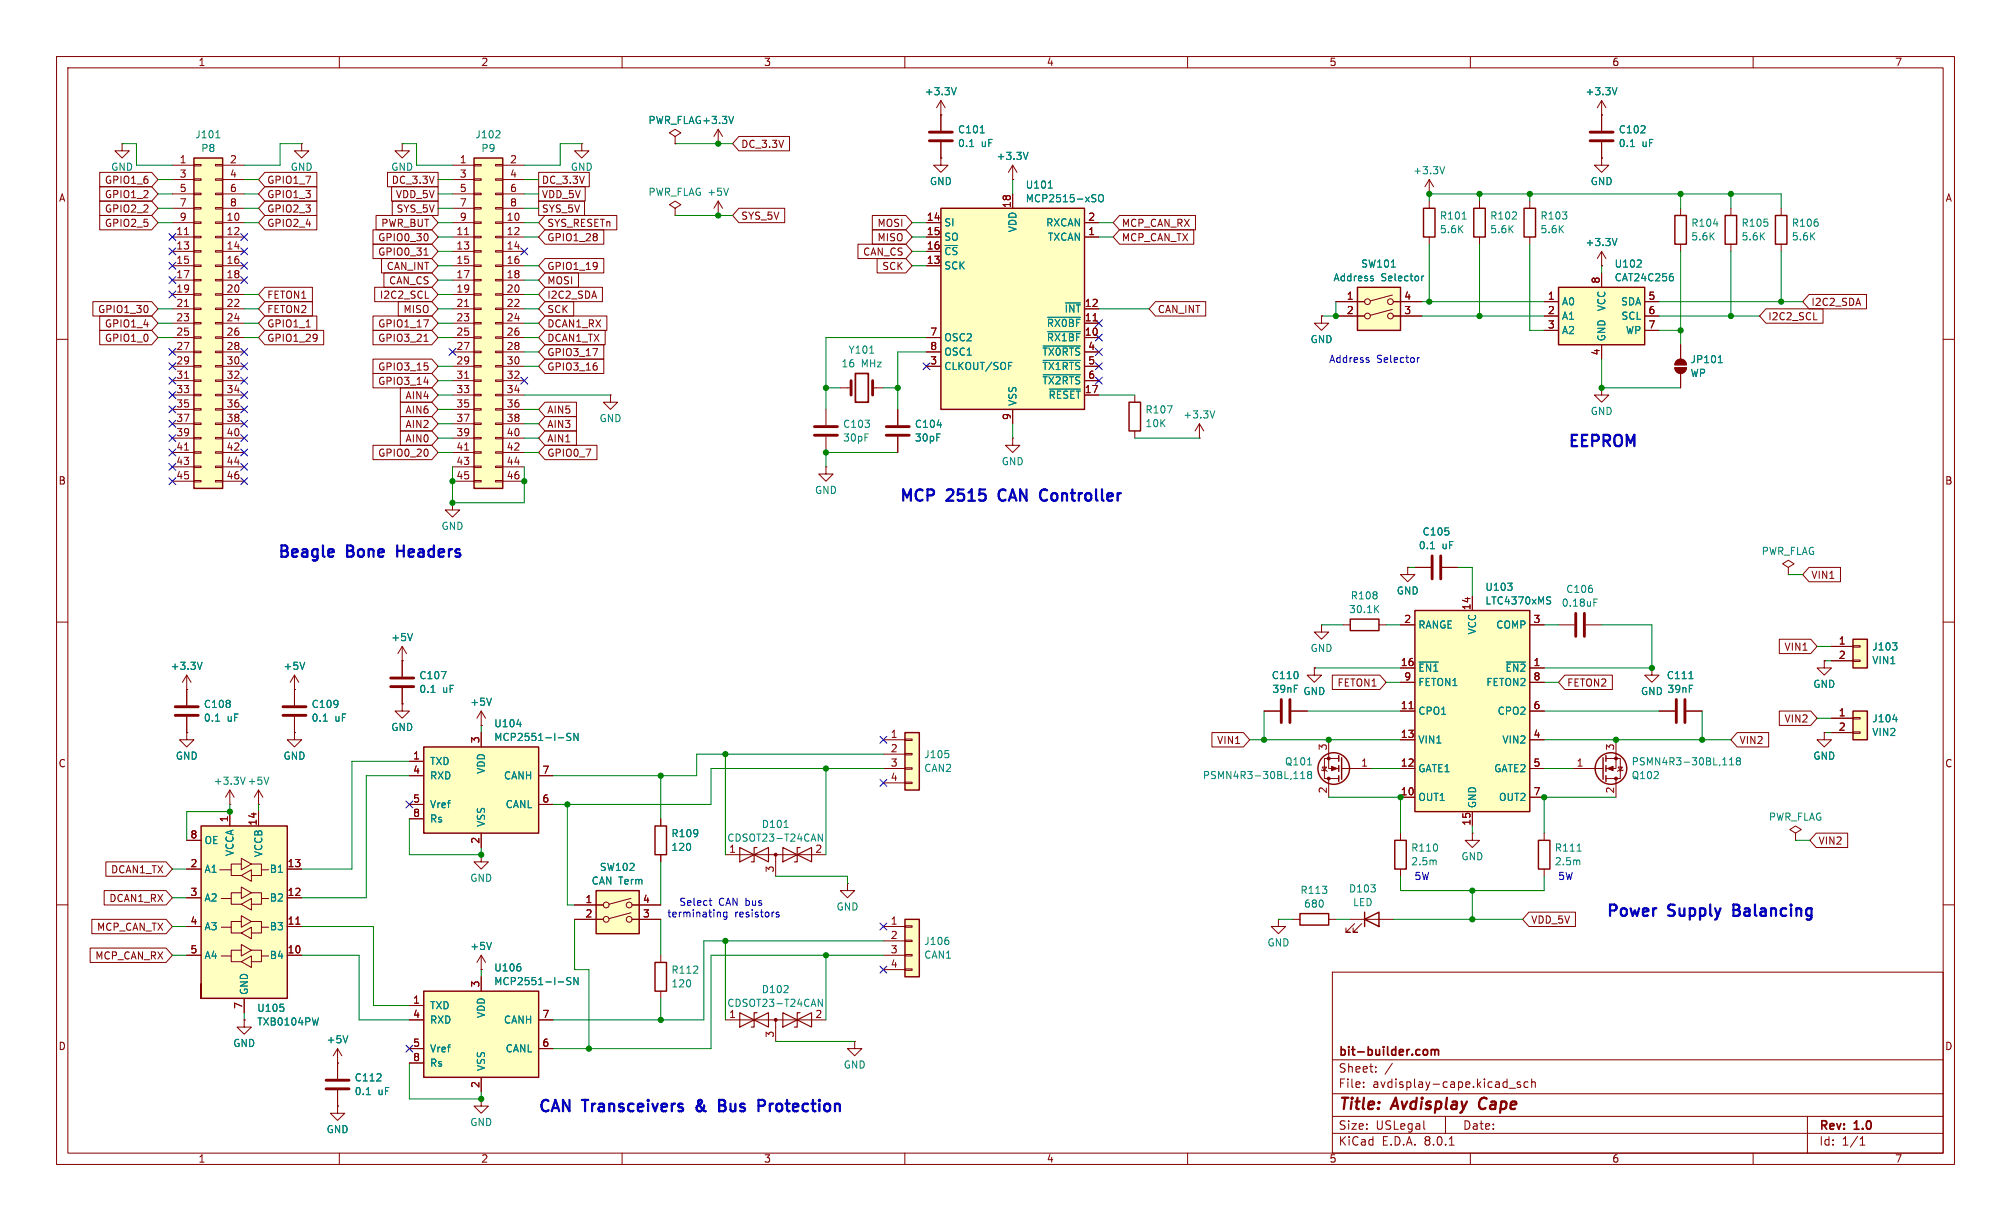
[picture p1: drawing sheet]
<svg xmlns="http://www.w3.org/2000/svg" width="356mm" height="216mm" viewBox="0 0 356 216" stroke-linecap="round" stroke-linejoin="round" font-family="sans-serif">
<defs><g id="words">
<g font-size="2.8" fill="#0000c2">
<text x="277.1" y="79.6">EEPROM</text>
<text x="158.8" y="89.2">MCP</text>
<text x="167.5" y="89.2">2515</text>
<text x="177.4" y="89.2">CAN</text>
<text x="185.5" y="89.2">Controller</text>
<text x="48.9" y="99.1">Beagle</text>
<text x="61.3" y="99.1">Bone</text>
<text x="71" y="99.1">Headers</text>
<text x="283.8" y="162.6">Power</text>
<text x="295" y="162.6">Supply</text>
<text x="307.2" y="162.6">Balancing</text>
<text x="95" y="197.2">CAN</text>
<text x="103.1" y="197.2">Transceivers</text>
<text x="123.9" y="197.2">&amp;</text>
<text x="128.7" y="197.2">Bus</text>
<text x="136.5" y="197.2">Protection</text>
</g>
<g font-size="2.8" fill="#840000">
<text x="236.6" y="196.8">Title:</text>
<text x="246.3" y="196.8">Avdisplay</text>
<text x="262.4" y="196.8">Cape</text>
</g>
<g font-size="2.1" fill="#840000">
<text x="236.6" y="189.9">Sheet:</text>
<text x="236.6" y="187.1">bit-builder.com</text>
<text x="236.6" y="192.6">File:</text>
<text x="242.7" y="192.6">avdisplay-cape.kicad_sch</text>
<text x="236.6" y="202.8">KiCad</text>
<text x="236.6" y="200">Size:</text>
<text x="243.3" y="200">USLegal</text>
<text x="244.3" y="202.8">E.D.A.</text>
<text x="251.9" y="202.8">8.0.1</text>
<text x="258.6" y="200">Date:</text>
<text x="321.6" y="200.2">Rev:</text>
<text x="321.6" y="202.8">Id:</text>
<text x="325.7" y="202.8">1/1</text>
<text x="328" y="200.2">1.0</text>
</g>
<g font-size="1.8" fill="#840000">
<text x="35" y="11.9">1</text>
<text x="85" y="11.9">2</text>
<text x="135" y="11.9">3</text>
<text x="185" y="11.9">4</text>
<text x="235" y="11.9">5</text>
<text x="285" y="11.9">6</text>
<text x="335" y="11.9">7</text>
<text x="31.7" y="29">1</text>
<text x="40.6" y="29">2</text>
<text x="81.2" y="29">1</text>
<text x="90.1" y="29">2</text>
<text x="131" y="26.4">DC_3.3V</text>
<text x="10.3" y="35.9">A</text>
<text x="18.4" y="35.2">GPIO1_2</text>
<text x="18.4" y="32.7">GPIO1_6</text>
<text x="31.7" y="31.5">3</text>
<text x="31.7" y="34">5</text>
<text x="40.6" y="31.5">4</text>
<text x="40.6" y="34">6</text>
<text x="47.1" y="35.2">GPIO1_3</text>
<text x="47.1" y="32.7">GPIO1_7</text>
<text x="69.2" y="32.7">DC_3.3V</text>
<text x="69.9" y="35.2">VDD_5V</text>
<text x="81.2" y="31.5">3</text>
<text x="81.2" y="34">5</text>
<text x="90.1" y="31.5">4</text>
<text x="90.1" y="34">6</text>
<text x="95.7" y="35.2">VDD_5V</text>
<text x="95.7" y="32.7">DC_3.3V</text>
<text x="343.9" y="35.9">A</text>
<text x="18.4" y="37.8">GPIO2_2</text>
<text x="18.4" y="40.3">GPIO2_5</text>
<text x="31.1" y="41.7">11</text>
<text x="31.7" y="36.6">7</text>
<text x="31.7" y="39.1">9</text>
<text x="40" y="39.1">10</text>
<text x="40" y="41.7">12</text>
<text x="40.6" y="36.6">8</text>
<text x="47.1" y="37.8">GPIO2_3</text>
<text x="47.1" y="40.3">GPIO2_4</text>
<text x="67.3" y="40.3">PWR_BUT</text>
<text x="70" y="37.8">SYS_5V</text>
<text x="80.6" y="41.7">11</text>
<text x="81.2" y="36.6">7</text>
<text x="81.2" y="39.1">9</text>
<text x="89.5" y="39.1">10</text>
<text x="89.5" y="41.7">12</text>
<text x="90.1" y="36.6">8</text>
<text x="95.7" y="37.8">SYS_5V</text>
<text x="96.7" y="40.3">SYS_RESETn</text>
<text x="131" y="39.1">SYS_5V</text>
<text x="155.1" y="40.3">MOSI</text>
<text x="163.8" y="39.1">14</text>
<text x="163.8" y="41.7">15</text>
<text x="178.8" y="36.9" transform="rotate(-90 178.8 36.9)">18</text>
<text x="192.3" y="41.7">1</text>
<text x="192.3" y="39.1">2</text>
<text x="198.3" y="40.3">MCP_CAN_RX</text>
<text x="31.1" y="44.2">13</text>
<text x="31.1" y="46.7">15</text>
<text x="40" y="44.2">14</text>
<text x="40" y="46.7">16</text>
<text x="66.8" y="42.9">GPIO0_30</text>
<text x="66.8" y="45.4">GPIO0_31</text>
<text x="68.3" y="47.9">CAN_INT</text>
<text x="80.6" y="44.2">13</text>
<text x="80.6" y="46.7">15</text>
<text x="89.5" y="44.2">14</text>
<text x="89.5" y="46.7">16</text>
<text x="96.7" y="47.9">GPIO1_19</text>
<text x="96.7" y="42.9">GPIO1_28</text>
<text x="152.5" y="45.4">CAN_CS</text>
<text x="155.1" y="42.9">MISO</text>
<text x="155.9" y="47.9">SCK</text>
<text x="163.8" y="46.7">13</text>
<text x="163.8" y="44.2">16</text>
<text x="198.3" y="42.9">MCP_CAN_TX</text>
<text x="31.1" y="49.3">17</text>
<text x="31.1" y="51.8">19</text>
<text x="40" y="49.3">18</text>
<text x="40" y="51.8">20</text>
<text x="47.1" y="53">FETON1</text>
<text x="67.1" y="53">I2C2_SCL</text>
<text x="68.7" y="50.5">CAN_CS</text>
<text x="80.6" y="49.3">17</text>
<text x="80.6" y="51.8">19</text>
<text x="89.5" y="49.3">18</text>
<text x="89.5" y="51.8">20</text>
<text x="96.7" y="50.5">MOSI</text>
<text x="96.7" y="53">I2C2_SDA</text>
<text x="238.1" y="53.1">1</text>
<text x="248.2" y="53.1">4</text>
<text x="273.6" y="53.1">1</text>
<text x="283" y="50.2" transform="rotate(-90 283 50.2)">8</text>
<text x="291.4" y="53.1">5</text>
<text x="17.2" y="55.6">GPIO1_30</text>
<text x="18.4" y="58.1">GPIO1_4</text>
<text x="31.1" y="54.4">21</text>
<text x="31.1" y="56.9">23</text>
<text x="31.1" y="59.4">25</text>
<text x="40" y="54.4">22</text>
<text x="40" y="56.9">24</text>
<text x="40" y="59.4">26</text>
<text x="47.1" y="58.1">GPIO1_1</text>
<text x="47.1" y="55.6">FETON2</text>
<text x="66.8" y="58.1">GPIO1_17</text>
<text x="71.2" y="55.6">MISO</text>
<text x="80.6" y="54.4">21</text>
<text x="80.6" y="56.9">23</text>
<text x="80.6" y="59.4">25</text>
<text x="89.5" y="54.4">22</text>
<text x="89.5" y="56.9">24</text>
<text x="89.5" y="59.4">26</text>
<text x="96.7" y="55.6">SCK</text>
<text x="96.7" y="58.1">DCAN1_RX</text>
<text x="164.4" y="59.4">7</text>
<text x="191.7" y="59.4">10</text>
<text x="191.7" y="56.9">11</text>
<text x="191.7" y="54.4">12</text>
<text x="204.6" y="55.6">CAN_INT</text>
<text x="238.1" y="55.6">2</text>
<text x="248.2" y="55.6">3</text>
<text x="273.6" y="55.6">2</text>
<text x="273.6" y="58.2">3</text>
<text x="291.4" y="55.6">6</text>
<text x="291.4" y="58.2">7</text>
<text x="312.6" y="56.8">I2C2_SCL</text>
<text x="320.2" y="54.3">I2C2_SDA</text>
<text x="18.4" y="60.6">GPIO1_0</text>
<text x="31.1" y="62">27</text>
<text x="31.1" y="64.5">29</text>
<text x="40" y="62">28</text>
<text x="40" y="64.5">30</text>
<text x="47.1" y="60.6">GPIO1_29</text>
<text x="66.8" y="60.6">GPIO3_21</text>
<text x="66.8" y="65.7">GPIO3_15</text>
<text x="80.6" y="62">27</text>
<text x="80.6" y="64.5">29</text>
<text x="89.5" y="62">28</text>
<text x="89.5" y="64.5">30</text>
<text x="96.7" y="60.6">DCAN1_TX</text>
<text x="96.7" y="63.2">GPIO3_17</text>
<text x="96.7" y="65.7">GPIO3_16</text>
<text x="164.4" y="64.5">3</text>
<text x="164.4" y="62">8</text>
<text x="192.3" y="62">4</text>
<text x="192.3" y="64.5">5</text>
<text x="283" y="62.9" transform="rotate(-90 283 62.9)">4</text>
<text x="31.1" y="67.1">31</text>
<text x="31.1" y="69.6">33</text>
<text x="40" y="67.1">32</text>
<text x="40" y="69.6">34</text>
<text x="66.8" y="68.3">GPIO3_14</text>
<text x="71.6" y="70.8">AIN4</text>
<text x="80.6" y="67.1">31</text>
<text x="80.6" y="69.6">33</text>
<text x="89.5" y="67.1">32</text>
<text x="89.5" y="69.6">34</text>
<text x="191.7" y="69.6">17</text>
<text x="192.3" y="67.1">6</text>
<text x="31.1" y="72.1">35</text>
<text x="31.1" y="74.7">37</text>
<text x="31.1" y="77.2">39</text>
<text x="40" y="72.1">36</text>
<text x="40" y="74.7">38</text>
<text x="40" y="77.2">40</text>
<text x="71.6" y="73.3">AIN6</text>
<text x="71.6" y="75.9">AIN2</text>
<text x="80.6" y="72.1">35</text>
<text x="80.6" y="74.7">37</text>
<text x="80.6" y="77.2">39</text>
<text x="89.5" y="72.1">36</text>
<text x="89.5" y="74.7">38</text>
<text x="89.5" y="77.2">40</text>
<text x="96.7" y="75.9">AIN3</text>
<text x="96.7" y="73.3">AIN5</text>
<text x="178.8" y="74.4" transform="rotate(-90 178.8 74.4)">9</text>
<text x="31.1" y="79.8">41</text>
<text x="31.1" y="82.3">43</text>
<text x="40" y="79.8">42</text>
<text x="40" y="82.3">44</text>
<text x="66.8" y="81">GPIO0_20</text>
<text x="71.6" y="78.4">AIN0</text>
<text x="80.6" y="79.8">41</text>
<text x="80.6" y="82.3">43</text>
<text x="89.5" y="79.8">42</text>
<text x="89.5" y="82.3">44</text>
<text x="96.7" y="78.4">AIN1</text>
<text x="96.7" y="81">GPIO0_7</text>
<text x="10.3" y="85.9">B</text>
<text x="31.1" y="84.8">45</text>
<text x="40" y="84.8">46</text>
<text x="80.6" y="84.8">45</text>
<text x="89.5" y="84.8">46</text>
<text x="343.9" y="85.9">B</text>
<text x="260.1" y="108" transform="rotate(-90 260.1 108)">14</text>
<text x="320.2" y="102.6">VIN1</text>
<text x="248.2" y="110.2">2</text>
<text x="271.1" y="110.2">3</text>
<text x="247.6" y="117.9">16</text>
<text x="271.1" y="117.9">1</text>
<text x="315.4" y="115.3">VIN1</text>
<text x="325" y="114">1</text>
<text x="325" y="116.6">2</text>
<text x="236.4" y="121.6">FETON1</text>
<text x="247.6" y="125.5">11</text>
<text x="248.2" y="120.4">9</text>
<text x="271.1" y="125.5">6</text>
<text x="271.1" y="120.4">8</text>
<text x="277" y="121.6">FETON2</text>
<text x="84.8" y="131.5" transform="rotate(-90 84.8 131.5)">3</text>
<text x="157.4" y="130.6">1</text>
<text x="215.1" y="131.8">VIN1</text>
<text x="247.6" y="130.6">13</text>
<text x="271.1" y="130.6">4</text>
<text x="307.5" y="131.8">VIN2</text>
<text x="315.4" y="128">VIN2</text>
<text x="325" y="126.7">1</text>
<text x="325" y="129.3">2</text>
<text x="10.3" y="135.9">C</text>
<text x="73" y="134.4">1</text>
<text x="73" y="136.9">4</text>
<text x="95.8" y="136.9">7</text>
<text x="157.4" y="133.1">2</text>
<text x="157.4" y="135.6">3</text>
<text x="234.7" y="132.8" transform="rotate(-90 234.7 132.8)">3</text>
<text x="240.6" y="135.6">1</text>
<text x="247.6" y="135.6">12</text>
<text x="271.1" y="135.6">5</text>
<text x="278.7" y="135.6">1</text>
<text x="285.5" y="132.8" transform="rotate(-90 285.5 132.8)">3</text>
<text x="343.9" y="135.9">C</text>
<text x="73" y="142">5</text>
<text x="95.8" y="142">6</text>
<text x="157.4" y="138.2">4</text>
<text x="234.7" y="140.4" transform="rotate(-90 234.7 140.4)">2</text>
<text x="247.6" y="140.7">10</text>
<text x="271.1" y="140.7">7</text>
<text x="285.5" y="140.4" transform="rotate(-90 285.5 140.4)">2</text>
<text x="33.6" y="148.3">8</text>
<text x="40.4" y="145.5" transform="rotate(-90 40.4 145.5)">1</text>
<text x="45.5" y="146.1" transform="rotate(-90 45.5 146.1)">14</text>
<text x="73" y="144.5">8</text>
<text x="84.8" y="149.3" transform="rotate(-90 84.8 149.3)">2</text>
<text x="260.1" y="146.1" transform="rotate(-90 260.1 146.1)">15</text>
<text x="321.5" y="149.5">VIN2</text>
<text x="19.5" y="154.6">DCAN1_TX</text>
<text x="33.6" y="153.4">2</text>
<text x="50.8" y="153.4">13</text>
<text x="128.8" y="150.9">1</text>
<text x="136.9" y="154.4" transform="rotate(-90 136.9 154.4)">3</text>
<text x="144.1" y="150.9">2</text>
<text x="19.2" y="159.7">DCAN1_RX</text>
<text x="33.6" y="158.5">3</text>
<text x="50.8" y="158.5">12</text>
<text x="103.4" y="159.8">1</text>
<text x="113.6" y="159.8">4</text>
<text x="17.1" y="164.8">MCP_CAN_TX</text>
<text x="33.6" y="163.6">4</text>
<text x="50.8" y="163.6">11</text>
<text x="103.4" y="162.3">2</text>
<text x="113.6" y="162.3">3</text>
<text x="157.4" y="163.6">1</text>
<text x="157.4" y="166.1">2</text>
<text x="270.7" y="163.5">VDD_5V</text>
<text x="16.8" y="169.9">MCP_CAN_RX</text>
<text x="33.6" y="168.7">5</text>
<text x="50.8" y="168.7">10</text>
<text x="157.4" y="168.7">3</text>
<text x="157.4" y="171.2">4</text>
<text x="42.9" y="178.5" transform="rotate(-90 42.9 178.5)">7</text>
<text x="73" y="177.5">1</text>
<text x="84.8" y="174.7" transform="rotate(-90 84.8 174.7)">3</text>
<text x="10.3" y="185.9">D</text>
<text x="73" y="180.1">4</text>
<text x="73" y="185.2">5</text>
<text x="95.8" y="185.2">6</text>
<text x="95.8" y="180.1">7</text>
<text x="128.8" y="180.1">1</text>
<text x="136.9" y="183.6" transform="rotate(-90 136.9 183.6)">3</text>
<text x="144.1" y="180.1">2</text>
<text x="343.9" y="185.9">D</text>
<text x="73" y="187.7">8</text>
<text x="84.8" y="192.5" transform="rotate(-90 84.8 192.5)">2</text>
<text x="35" y="205.8">1</text>
<text x="85" y="205.8">2</text>
<text x="135" y="205.8">3</text>
<text x="185" y="205.8">4</text>
<text x="235" y="205.8">5</text>
<text x="285" y="205.8">6</text>
<text x="335" y="205.8">7</text>
</g>
<g font-size="1.8" fill="#008484">
<text x="163.4" y="17.1">+3.3V</text>
<text x="280.3" y="17.1">+3.3V</text>
<text x="114.6" y="22.1">PWR_FLAG+3.3V</text>
<text x="169.3" y="23.8">C101</text>
<text x="286.1" y="23.8">C102</text>
<text x="34.4" y="24.7">J101</text>
<text x="35.5" y="27.1">P8</text>
<text x="84" y="24.7">J102</text>
<text x="85" y="27.1">P9</text>
<text x="169.3" y="26.2">0.1</text>
<text x="173.5" y="26.2">uF</text>
<text x="176.1" y="28.5">+3.3V</text>
<text x="286.1" y="26.2">0.1</text>
<text x="290.3" y="26.2">uF</text>
<text x="19.6" y="30.4">GND</text>
<text x="51.3" y="30.4">GND</text>
<text x="69.1" y="30.4">GND</text>
<text x="100.8" y="30.4">GND</text>
<text x="114.6" y="34.8">PWR_FLAG +5V</text>
<text x="164.3" y="32.9">GND</text>
<text x="181.3" y="33.5">U101</text>
<text x="181.3" y="36">MCP2515-xSO</text>
<text x="249.8" y="31">+3.3V</text>
<text x="281.2" y="32.9">GND</text>
<text x="166.9" y="40.2">SI</text>
<text x="179.9" y="41.2" transform="rotate(-90 179.9 41.2)">VDD</text>
<text x="184.9" y="40.2">RXCAN</text>
<text x="254.5" y="39">R101</text>
<text x="254.5" y="41.4">5.6K</text>
<text x="263.4" y="39">R102</text>
<text x="263.4" y="41.4">5.6K</text>
<text x="272.3" y="39">R103</text>
<text x="272.3" y="41.4">5.6K</text>
<text x="299" y="40.3">R104</text>
<text x="307.9" y="40.3">R105</text>
<text x="316.7" y="40.3">R106</text>
<text x="166.9" y="47.9">SCK</text>
<text x="166.9" y="42.8">SO</text>
<text x="166.9" y="45.3">~{CS}</text>
<text x="185.2" y="42.8">TXCAN</text>
<text x="240.6" y="47.5">SW101</text>
<text x="280.3" y="43.7">+3.3V</text>
<text x="285.4" y="47.5">U102</text>
<text x="299" y="42.7">5.6K</text>
<text x="307.9" y="42.7">5.6K</text>
<text x="316.7" y="42.7">5.6K</text>
<text x="235.7" y="49.9">Address</text>
<text x="244.2" y="49.9">Selector</text>
<text x="285.4" y="49.9">CAT24C256</text>
<text x="185" y="58">~{RX0BF}</text>
<text x="188.2" y="55.5">~{INT}</text>
<text x="276.1" y="54.2">A0</text>
<text x="276.1" y="56.7">A1</text>
<text x="276.1" y="59.3">A2</text>
<text x="284.1" y="55.1" transform="rotate(-90 284.1 55.1)">VCC</text>
<text x="286.6" y="54.2">SDA</text>
<text x="286.6" y="56.7">SCL</text>
<text x="287.4" y="59.3">WP</text>
<text x="148.7" y="65.2">16</text>
<text x="149.9" y="62.7">Y101</text>
<text x="152.3" y="65.2">MHz</text>
<text x="166.9" y="65.6">CLKOUT/SOF</text>
<text x="166.9" y="60.6">OSC2</text>
<text x="166.9" y="63.1">OSC1</text>
<text x="184.2" y="63.1">~{TX0RTS}</text>
<text x="184.2" y="65.6">~{TX1RTS}</text>
<text x="185" y="60.6">~{RX1BF}</text>
<text x="231.6" y="60.9">GND</text>
<text x="284.1" y="60.5" transform="rotate(-90 284.1 60.5)">GND</text>
<text x="298.8" y="64.4">JP101</text>
<text x="179.9" y="71.9" transform="rotate(-90 179.9 71.9)">VSS</text>
<text x="184.2" y="68.2">~{TX2RTS}</text>
<text x="185.3" y="70.7">~{RESET}</text>
<text x="298.8" y="66.8">WP</text>
<text x="105.9" y="74.8">GND</text>
<text x="149" y="75.9">C103</text>
<text x="161.7" y="75.9">C104</text>
<text x="202.4" y="73.3">R107</text>
<text x="202.4" y="75.7">10K</text>
<text x="209.1" y="74.2">+3.3V</text>
<text x="281.2" y="73.6">GND</text>
<text x="149" y="78.3">30pF</text>
<text x="161.7" y="78.3">30pF</text>
<text x="177" y="82.5">GND</text>
<text x="144" y="87.5">GND</text>
<text x="78" y="93.9">GND</text>
<text x="251.4" y="94.9">C105</text>
<text x="250.8" y="97.3">0.1</text>
<text x="255" y="97.3">uF</text>
<text x="311.4" y="98.3">PWR_FLAG</text>
<text x="238.7" y="106.2">R108</text>
<text x="246.9" y="105.3">GND</text>
<text x="262.6" y="104.7">U103</text>
<text x="262.6" y="107.1">LTC4370xMS</text>
<text x="276.1" y="107.5">0.18uF</text>
<text x="276.8" y="105.1">C106</text>
<text x="69.1" y="113.6">+5V</text>
<text x="238.4" y="108.6">30.1K</text>
<text x="250.7" y="111.4">RANGE</text>
<text x="261.2" y="112.3" transform="rotate(-90 261.2 112.3)">VCC</text>
<text x="264.5" y="111.4">COMP</text>
<text x="30.1" y="118.7">+3.3V</text>
<text x="50" y="118.7">+5V</text>
<text x="231.6" y="115.5">GND</text>
<text x="250.7" y="119">~{EN1}</text>
<text x="266.1" y="119">~{EN2}</text>
<text x="331" y="115.2">J103</text>
<text x="331" y="117.6">VIN1</text>
<text x="36" y="125.4">C108</text>
<text x="55" y="125.4">C109</text>
<text x="74.1" y="120.3">C107</text>
<text x="74.1" y="122.7">0.1</text>
<text x="78.2" y="122.7">uF</text>
<text x="83.1" y="125">+5V</text>
<text x="224.8" y="120.3">C110</text>
<text x="224.9" y="122.7">39nF</text>
<text x="230.4" y="123.1">GND</text>
<text x="250.7" y="121.5">FETON1</text>
<text x="262.7" y="121.5">FETON2</text>
<text x="290.1" y="123.1">GND 39nF</text>
<text x="294.6" y="120.3">C111</text>
<text x="320.5" y="121.8">GND</text>
<text x="36" y="127.8">0.1</text>
<text x="40.1" y="127.8">uF</text>
<text x="55" y="127.8">0.1</text>
<text x="59.2" y="127.8">uF</text>
<text x="69.1" y="129.5">GND</text>
<text x="87.3" y="128.8">U104</text>
<text x="87.3" y="131.2">MCP2551-I-SN</text>
<text x="250.7" y="126.6">CPO1</text>
<text x="250.7" y="131.7">VIN1</text>
<text x="264.7" y="126.6">CPO2</text>
<text x="265.6" y="131.7">VIN2</text>
<text x="331" y="127.9">J104</text>
<text x="331" y="130.3">VIN2</text>
<text x="31" y="134.5">GND</text>
<text x="50" y="134.5">GND</text>
<text x="75.9" y="135.5">TXD</text>
<text x="86" y="136.9" transform="rotate(-90 86 136.9)">VDD</text>
<text x="163.3" y="134.3">J105</text>
<text x="163.3" y="136.7">CAN2</text>
<text x="212.6" y="138">PSMN4R3-30BL,118</text>
<text x="227.1" y="135.5">Q101</text>
<text x="250.7" y="136.8">GATE1</text>
<text x="264.1" y="136.8">GATE2</text>
<text x="288.4" y="138">Q102</text>
<text x="288.4" y="135.5">PSMN4R3-30BL,118</text>
<text x="320.5" y="134.5">GND</text>
<text x="37.7" y="139">+3.3V</text>
<text x="43.7" y="139">+5V</text>
<text x="75.9" y="138">RXD</text>
<text x="75.9" y="143.1">Vref</text>
<text x="89" y="138">CANH</text>
<text x="89.3" y="143.1">CANL</text>
<text x="250.7" y="141.8">OUT1</text>
<text x="261.2" y="143" transform="rotate(-90 261.2 143)">GND</text>
<text x="265" y="141.8">OUT2</text>
<text x="36.1" y="149.5">OE</text>
<text x="75.9" y="145.6">Rs</text>
<text x="86" y="146.3" transform="rotate(-90 86 146.3)">VSS</text>
<text x="118.6" y="148.2">R109</text>
<text x="128.5" y="149">CDSOT23-T24CAN</text>
<text x="134.6" y="146.6">D101</text>
<text x="312.7" y="145.3">PWR_FLAG</text>
<text x="36.1" y="154.5">A1</text>
<text x="41.5" y="151.5" transform="rotate(-90 41.5 151.5)">VCCA</text>
<text x="46.6" y="151.7" transform="rotate(-90 46.6 151.7)">VCCB</text>
<text x="47.6" y="154.5">B1</text>
<text x="106" y="154.2">SW102</text>
<text x="118.6" y="150.7">120</text>
<text x="249.4" y="150.8">R110</text>
<text x="249.4" y="153.2">2.5m</text>
<text x="258.3" y="152.3">GND</text>
<text x="274.8" y="150.8">R111</text>
<text x="274.8" y="153.2">2.5m</text>
<text x="36.1" y="159.6">A2</text>
<text x="47.6" y="159.6">B2</text>
<text x="83.1" y="156.1">GND</text>
<text x="104.5" y="156.6">CAN Term</text>
<text x="147.8" y="161.2">GND</text>
<text x="229.9" y="158.3">R113</text>
<text x="230.5" y="160.7">680</text>
<text x="238.4" y="158">D103</text>
<text x="239.2" y="160.4">LED</text>
<text x="36.1" y="164.7">A3</text>
<text x="47.6" y="164.7">B3</text>
<text x="163.3" y="167.3">J106</text>
<text x="224" y="167.6">GND</text>
<text x="36.1" y="169.8">A4</text>
<text x="47.6" y="169.8">B4</text>
<text x="83.1" y="168.2">+5V</text>
<text x="87.3" y="172">U106</text>
<text x="118.6" y="172.4">R112</text>
<text x="163.3" y="169.7">CAN1</text>
<text x="44" y="176" transform="rotate(-90 44 176)">GND</text>
<text x="45.4" y="179.1">U105</text>
<text x="75.9" y="178.7">TXD</text>
<text x="87.3" y="174.4">MCP2551-I-SN</text>
<text x="118.6" y="174.8">120</text>
<text x="128.5" y="178.2">CDSOT23-T24CAN</text>
<text x="134.6" y="175.8">D102</text>
<text x="41.1" y="185.3">GND</text>
<text x="45.4" y="181.5">TXB0104PW</text>
<text x="57.7" y="184.7">+5V</text>
<text x="75.9" y="181.2">RXD</text>
<text x="86" y="180.1" transform="rotate(-90 86 180.1)">VDD</text>
<text x="89" y="181.2">CANH</text>
<text x="62.6" y="191.4">C112</text>
<text x="75.9" y="186.3">Vref</text>
<text x="75.9" y="188.8">Rs</text>
<text x="86" y="189.5" transform="rotate(-90 86 189.5)">VSS</text>
<text x="89.3" y="186.3">CANL</text>
<text x="149.1" y="189.1">GND</text>
<text x="62.6" y="193.8">0.1</text>
<text x="66.8" y="193.8">uF</text>
<text x="57.7" y="200.6">GND</text>
<text x="83.1" y="199.3">GND</text>
</g>
<g font-size="1.8" fill="#0000c2">
<text x="234.9" y="64.4">Address</text>
<text x="243.4" y="64.4">Selector</text>
<text x="250" y="155.8">5W</text>
<text x="275.4" y="155.8">5W</text>
<text x="120" y="160.4">Select</text>
<text x="127.1" y="160.4">CAN bus</text>
<text x="117.9" y="162.4">terminating</text>
<text x="129.9" y="162.4">resistors</text>
</g>
</g></defs>
<g fill="none" stroke="#840000" stroke-width=".18">
<path d="M10 10h335.6v195.9h-335.6zM12 12h331.6v191.9h-331.6zM60 10v2M110 10v2M160 10v2M210 10v2M260 10v2M310 10v2M10 60h2M343.6 60h2M10 110h2M343.6 110h2"/>
<path d="M233.7 136.1l.1 .2h.8l.1 .1M233.8 135.6h.8l-.4 .7zM234.9 130.8v5.1h1.8M234.9 137.7v3.3M236.7 134.1h-2.5v3.6h2.5M237.2 135.9h5.4M10 160h2M116.8 144.8v1.3M116.8 151.1v1.3M128.3 151.1h17.7M137.2 151.1v3.8M149.9 156.2v1.3h1.2l-1.2 1.3-1.3-1.3h1.3"/>
<path d="M149.9 156.2h.1M343.6 160h2M235.6 171.9h108v32h-108zM238.8 162.6h7.6M239.5 163.3l-1.5 1.5h.8h-.8v-.7M240.8 163.3l-1.5 1.5h.7h-.7v-.7M235.6 197.4h108M235.6 193.4h108M235.6 187.4h108M241.1 192.1v.2M241.1 191.4v.1M243.3 189.4v.2"/>
<path d="M243.3 188.7v.1M246.2 188l-1.3 1.9M251.8 199.6l.2 .1M255.6 197.4v3M266.8 192.4h1.2M268.8 191.4l-.3-.1-.2 .2v.2l.5 .2v.3h-.5M270.2 191.4l-.4-.1-.3 .3v.4l.1 .2h.6M270.8 191.4l.3-.1 .3 .1 .1 .9M270.8 190.8v1.5M319.6 197.4v6.5M60 203.9v2M110 203.9v2"/>
<path d="M160 203.9v2M210 203.9v2M235.6 200.4h108M256.3 202.5h.8M260 203.9v2M310 203.9v2M328.9 202.5h.9M328.9 201.4l.4-.4v1.5"/>
</g>
<path d="M261.8 194.4a1.26 1.26 0 0 0 0 1.6" fill="none" stroke="#840000" stroke-width=".4"/>
<path d="M252.2 185.6l.2 .3v.4l-.2 .3M253.1 185.6v1M253.1 185.7l.4-.1 .2 .2M253.7 185.8l.2-.2h.4l.1 1M253.7 185.8v.8" fill="none" stroke="#840000" stroke-width=".3"/>
<g fill="none" stroke="#840000" stroke-width=".25">
<path d="M236.7 133.6v1M236.7 135.4v1M236.7 137.2v1M237.2 134v3.8M115.8 146.1h2.1v5h-2.1zM241.3 162.6l2.5-1.3v2.5zM241.3 161.3v2.5"/>
<circle cx="235.8" cy="135.9" r="2.79"/>
</g>
<g fill="#840000" stroke="#840000" stroke-width=".18">
<path d="M235.5 135.5l1 .4-1 .4z"/>
<circle cx="234.9" cy="134.1" r=".25"/>
<circle cx="234.9" cy="137.7" r=".25"/>
<circle cx="137.2" cy="151.1" r=".25"/>
</g>
<path d="M230 137.7h.7M230 136.8l.4-.4v1.3M231.2 135.3h.7M231.4 137l-.2 .2v.2l.2 .3h.3l.2-.3v-.3l-.2-.1M231.4 137l-.2-.3 .2-.3 .4 .1 .1 .2-.2 .3M231.4 137h.3M138.6 146.3h.8M145.4 147.5v1.2l-.7-1.2v1.2" fill="none" stroke="#008484" stroke-width=".18"/>
<path d="M130.8 149.9v2.5l5.1-2.5v2.5zM133.9 149.9h-.6v2.5h-.5M138.4 149.9l5.1 2.5v-2.5l-5.1 2.5zM141.5 149.9h-.5v2.5h-.5" fill="none" stroke="#840000" stroke-width=".2"/>
<path d="M160 129.5h2.6v10.2h-2.6z" fill="#ffffc2"/>
<g fill="none" stroke="#840000" stroke-width=".18">
<path d="M21.6 25.4v1.3h1.3l-1.3 1.2-1.3-1.2h1.3M21.6 25.4h.1M232.4 118.1v1.3h1.3l-1.3 1.3-1.3-1.3h1.3M232.4 118.1h.1M233.7 110.5v1.3h1.2l-1.2 1.2-1.3-1.2h1.3M233.7 110.5h.1M248.9 100.3v1.3h1.3l-1.3 1.3-1.3-1.3h1.3M248.9 100.3h.1M250.2 100.3h2.8M255 100.3h2.8M156.2 130.8h3.8M156.2 133.4h3.8"/>
<path d="M156.2 135.9h3.8M156.2 138.4h3.8M160 138.3h1.3v.3h-1.3zM160 135.8h1.3v.2h-1.3zM160 133.2h1.3v.3h-1.3zM160 130.7h1.3v.2h-1.3zM223.5 125.7h2.8M228.3 125.7h2.8"/>
</g>
<path d="M160 129.5h2.6v10.2h-2.6z" fill="none" stroke="#840000" stroke-width=".25"/>
<path d="M252.9 97h.8M167.1 132.7h.6M167.7 133.3l.1 .1-.1 .5" fill="none" stroke="#008484" stroke-width=".18"/>
<path d="M253.2 98.3v4.1M254.8 98.3v4.1M226.6 123.7v4.1M228.1 123.7v4.1" fill="none" stroke="#840000" stroke-width=".51"/>
<path d="M34.3 27.9h5.1v58.5h-5.1z" fill="#ffffc2"/>
<g fill="none" stroke="#840000" stroke-width=".18">
<path d="M30.5 29.2h3.8M30.5 39.4h3.8M30.5 31.8h3.8M30.5 34.3h3.8M30.5 36.8h3.8M34.3 39.2h1.3v.3h-1.3zM34.3 36.7h1.3v.3h-1.3zM34.3 34.2h1.3v.2h-1.3zM34.3 31.6h1.3v.3h-1.3zM34.3 29.1h1.3v.2h-1.3zM38.1 39.2h1.3v.3h-1.3zM38.1 36.7h1.3v.3h-1.3z"/>
<path d="M38.1 34.2h1.3v.2h-1.3zM38.1 31.6h1.3v.3h-1.3zM38.1 29.1h1.3v.2h-1.3zM39.4 29.2h3.8M39.4 39.4h3.8M39.4 31.8h3.8M39.4 34.3h3.8M39.4 36.8h3.8M30.5 41.9h3.8M30.5 44.5h3.8M30.5 47h3.8M30.5 49.5h3.8"/>
<path d="M30.5 52.1h3.8M30.5 54.6h3.8M30.5 57.2h3.8M30.5 59.7h3.8M32.6 41.5h.8M32.6 54.2h.8M34.3 59.6h1.3v.2h-1.3zM34.3 57h1.3v.3h-1.3zM34.3 54.5h1.3v.2h-1.3zM34.3 51.9h1.3v.3h-1.3zM34.3 49.4h1.3v.3h-1.3zM34.3 46.9h1.3v.2h-1.3z"/>
<path d="M34.3 44.3h1.3v.3h-1.3zM34.3 41.8h1.3v.2h-1.3zM38.1 59.6h1.3v.2h-1.3zM38.1 57h1.3v.3h-1.3zM38.1 54.5h1.3v.2h-1.3zM38.1 51.9h1.3v.3h-1.3zM38.1 49.4h1.3v.3h-1.3zM38.1 46.9h1.3v.2h-1.3zM38.1 44.3h1.3v.3h-1.3zM38.1 41.8h1.3v.2h-1.3zM39.4 41.9h3.8M39.4 44.5h3.8"/>
<path d="M39.4 47h3.8M39.4 49.5h3.8M39.4 52.1h3.8M39.4 54.6h3.8M39.4 57.2h3.8M39.4 59.7h3.8M30.5 62.2h3.8M30.5 64.8h3.8M30.5 67.3h3.8M30.5 69.9h3.8M30.5 72.4h3.8M30.5 74.9h3.8"/>
<path d="M30.5 77.5h3.8M32.6 66.9h.8M32.6 79.6h.8M34.3 79.9h1.3v.2h-1.3zM34.3 77.3h1.3v.3h-1.3zM34.3 74.8h1.3v.3h-1.3zM34.3 72.3h1.3v.2h-1.3zM34.3 69.7h1.3v.3h-1.3zM34.3 67.2h1.3v.2h-1.3zM34.3 64.6h1.3v.3h-1.3zM34.3 62.1h1.3v.3h-1.3zM38.1 79.9h1.3v.2h-1.3z"/>
<path d="M38.1 77.3h1.3v.3h-1.3zM38.1 74.8h1.3v.3h-1.3zM38.1 72.3h1.3v.2h-1.3zM38.1 69.7h1.3v.3h-1.3zM38.1 67.2h1.3v.2h-1.3zM38.1 64.6h1.3v.3h-1.3zM38.1 62.1h1.3v.3h-1.3zM39.4 62.2h3.8M39.4 64.8h3.8M39.4 67.3h3.8M39.4 69.9h3.8M39.4 72.4h3.8"/>
<path d="M39.4 74.9h3.8M39.4 77.5h3.8M30.5 80h3.8M30.5 82.6h3.8M30.5 85.1h3.8M34.3 85h1.3v.2h-1.3zM34.3 82.4h1.3v.3h-1.3zM38.1 85h1.3v.2h-1.3zM38.1 82.4h1.3v.3h-1.3zM39.4 80h3.8M39.4 82.6h3.8M39.4 85.1h3.8"/>
</g>
<path d="M34.3 27.9h5.1v58.5h-5.1z" fill="none" stroke="#840000" stroke-width=".25"/>
<path d="M38.2 24.4h.7" fill="none" stroke="#008484" stroke-width=".18"/>
<path d="M83.8 27.9h5.1v58.5h-5.1z" fill="#ffffc2"/>
<g fill="none" stroke="#840000" stroke-width=".18">
<path d="M80 29.2h3.8M80 39.4h3.8M80 31.8h3.8M80 34.3h3.8M80 36.8h3.8M83.8 39.2h1.3v.3h-1.3zM83.8 36.7h1.3v.3h-1.3zM83.8 34.2h1.3v.2h-1.3zM83.8 31.6h1.3v.3h-1.3zM83.8 29.1h1.3v.2h-1.3zM87.6 39.2h1.3v.3h-1.3zM87.6 36.7h1.3v.3h-1.3z"/>
<path d="M87.6 34.2h1.3v.2h-1.3zM87.6 31.6h1.3v.3h-1.3zM87.6 29.1h1.3v.2h-1.3zM88.9 29.2h3.8M88.9 39.4h3.8M88.9 31.8h3.8M88.9 34.3h3.8M88.9 36.8h3.8M80 41.9h3.8M80 44.5h3.8M80 47h3.8M80 49.5h3.8"/>
<path d="M80 52.1h3.8M80 54.6h3.8M80 57.2h3.8M80 59.7h3.8M82.2 41.5h.7M82.2 54.2h.7M83.8 59.6h1.3v.2h-1.3zM83.8 57h1.3v.3h-1.3zM83.8 54.5h1.3v.2h-1.3zM83.8 51.9h1.3v.3h-1.3zM83.8 49.4h1.3v.3h-1.3zM83.8 46.9h1.3v.2h-1.3z"/>
<path d="M83.8 44.3h1.3v.3h-1.3zM83.8 41.8h1.3v.2h-1.3zM87.6 59.6h1.3v.2h-1.3zM87.6 57h1.3v.3h-1.3zM87.6 54.5h1.3v.2h-1.3zM87.6 51.9h1.3v.3h-1.3zM87.6 49.4h1.3v.3h-1.3zM87.6 46.9h1.3v.2h-1.3zM87.6 44.3h1.3v.3h-1.3zM87.6 41.8h1.3v.2h-1.3zM88.9 41.9h3.8M88.9 44.5h3.8"/>
<path d="M88.9 47h3.8M88.9 49.5h3.8M88.9 52.1h3.8M88.9 54.6h3.8M88.9 57.2h3.8M88.9 59.7h3.8M80 62.2h3.8M80 64.8h3.8M80 67.3h3.8M80 69.9h3.8M80 72.4h3.8M80 74.9h3.8"/>
<path d="M80 77.5h3.8M82.2 66.9h.7M82.2 79.6h.7M83.8 79.9h1.3v.2h-1.3zM83.8 77.3h1.3v.3h-1.3zM83.8 74.8h1.3v.3h-1.3zM83.8 72.3h1.3v.2h-1.3zM83.8 69.7h1.3v.3h-1.3zM83.8 67.2h1.3v.2h-1.3zM83.8 64.6h1.3v.3h-1.3zM83.8 62.1h1.3v.3h-1.3zM87.6 79.9h1.3v.2h-1.3z"/>
<path d="M87.6 77.3h1.3v.3h-1.3zM87.6 74.8h1.3v.3h-1.3zM87.6 72.3h1.3v.2h-1.3zM87.6 69.7h1.3v.3h-1.3zM87.6 67.2h1.3v.2h-1.3zM87.6 64.6h1.3v.3h-1.3zM87.6 62.1h1.3v.3h-1.3zM88.9 62.2h3.8M88.9 64.8h3.8M88.9 67.3h3.8M88.9 69.9h3.8M88.9 72.4h3.8"/>
<path d="M88.9 74.9h3.8M88.9 77.5h3.8M80 80h3.8M80 82.6h3.8M80 85.1h3.8M83.8 85h1.3v.2h-1.3zM83.8 82.4h1.3v.3h-1.3zM87.6 85h1.3v.2h-1.3zM87.6 82.4h1.3v.3h-1.3zM88.9 80h3.8M88.9 82.6h3.8M88.9 85.1h3.8"/>
<path d="M226.1 162.6v1.2h1.2l-1.2 1.3-1.3-1.3h1.3M226.1 162.6h.1M228.6 162.6h1.3M234.9 162.6h1.3"/>
</g>
<path d="M83.8 27.9h5.1v58.5h-5.1zM229.9 161.5h5v2.1h-5z" fill="none" stroke="#840000" stroke-width=".25"/>
<path d="M88.3 23.2l.1 .1v.3l-.8 .8h.8" fill="none" stroke="#008484" stroke-width=".18"/>
<path d="M160 162.6h2.6v10.1h-2.6z" fill="#ffffc2"/>
<path d="M237.5 110.5h1.3M243.8 110.5h1.3M156.2 163.8h3.8M156.2 166.4h3.8M156.2 168.9h3.8M156.2 171.5h3.8M160 171.3h1.3v.3h-1.3zM160 168.8h1.3v.2h-1.3zM160 166.2h1.3v.3h-1.3zM160 163.7h1.3v.3h-1.3z" fill="none" stroke="#840000" stroke-width=".18"/>
<path d="M238.8 109.5h5v2h-5zM160 162.6h2.6v10.1h-2.6z" fill="none" stroke="#840000" stroke-width=".25"/>
<path d="M243.3 107.6l.5 .7M243.8 107.1l-.7 .7M167.7 166.3l.1 .2-.1 .4" fill="none" stroke="#008484" stroke-width=".18"/>
<path d="M250.2 108h20.3v35.5h-20.3z" fill="#ffffc2"/>
<path d="M250.2 108h20.3v35.5h-20.3zM246.6 148.6h2.1v5.1h-2.1z" fill="none" stroke="#840000" stroke-width=".25"/>
<g fill="none" stroke="#840000" stroke-width=".18">
<path d="M102.9 25.4v1.3h1.2l-1.2 1.2-1.3-1.2h1.3M102.9 25.4h.1M233.7 55.9v1.3h1.2l-1.2 1.2-1.3-1.2h1.3M233.7 55.9h.1M247.6 118.1h2.6M247.6 110.5h2.6M260.3 105.4v2.6M270.5 118.1h2.5M270.5 110.5h2.5M247.6 125.7h2.6M247.6 135.9h2.6M247.6 130.8h2.6"/>
<path d="M247.6 120.7h2.6M249.2 125.3h.7M270.5 125.7h2.5M270.5 135.9h2.5M270.5 130.8h2.5M270.5 120.7h2.5M247.6 141h2.6M247.6 147.3v1.3M247.6 153.7v1.2M260.3 147.3v1.3h1.3l-1.3 1.3-1.2-1.3h1.2M260.3 147.3h.1M260.3 143.5v2.6"/>
<path d="M270.5 141h2.5"/>
</g>
<path d="M250.9 117.1h3.5M266.3 117.1h3.5M266.6 103.1h.8l-.5 .5M267.3 103.7v.6M273.7 106.1l.4 .2 .1 .3-.2 .2h-.3M273.7 105.5l.5 .1M253.8 152.1l.2 .2v.6" fill="none" stroke="#008484" stroke-width=".18"/>
<path d="M240 50.8h7.6v7.6h-7.6z" fill="#ffffc2"/>
<g fill="none" stroke="#840000" stroke-width=".18">
<path d="M53.3 25.4v1.3h1.3l-1.3 1.2-1.2-1.2h1.2M53.3 25.4h.1M71.1 25.4v1.3h1.3l-1.3 1.2-1.3-1.2h1.3M71.1 25.4h.1M127 38.1h.1M127 35.6l-.8 1.2M127 35.6v2.5M127 35.6l.8 1.2M252.7 34.3h.1M252.7 31.8l-.7 1.2M252.7 31.8v2.5M252.7 35.6v1.2"/>
<path d="M252.7 31.8l.8 1.2M261.6 35.6v1.2M236.2 53.3h5.1M236.2 55.9h5.1M246.2 54.7l-3.9 1.1M246.2 52.2l-3.9 1M246.4 53.3h5.1M246.4 55.9h5.1M252.7 41.9v1.3M261.6 41.9v1.3M146 72.4v2.8M146 77.2v2.8"/>
<path d="M200.7 69.9v1.2M200.7 76.2v1.3M212.1 77.5h.1M212.1 74.9l-.8 1.3M212.1 74.9v2.6M212.1 74.9l.8 1.3M146 82.6v1.2h1.3l-1.3 1.3-1.2-1.3h1.2M146 82.6h.1"/>
<circle cx="241.8" cy="55.9" r=".51"/>
<circle cx="241.8" cy="53.3" r=".51"/>
<circle cx="245.9" cy="55.9" r=".51"/>
<circle cx="245.9" cy="53.3" r=".51"/>
</g>
<path d="M251.7 36.8h2v5.1h-2zM260.6 36.8h2v5.1h-2zM240 50.8h7.6v7.6h-7.6zM199.6 71.1h2.1v5.1h-2.1z" fill="none" stroke="#840000" stroke-width=".25"/>
<path d="M128.8 33.3l-.4 1.2M255.5 29.5l-.5 1.2M258.5 38.7h.8M242.7 49.2l.2 .2-.2 .3M242.7 48.8l.1 .1M246 47.2h.7M251.4 48.8v.9M251.8 48.8l-.4 .3M206.4 71.8h.9l-.6 1.2M214.8 72.6l-.4 1.3" fill="none" stroke="#008484" stroke-width=".18"/>
<path d="M144 77h4.1M144 75.4h4.1" fill="none" stroke="#840000" stroke-width=".51"/>
<path d="M166.4 36.8h25.4v35.6h-25.4z" fill="#ffffc2"/>
<path d="M166.4 36.8h25.4v35.6h-25.4z" fill="none" stroke="#840000" stroke-width=".25"/>
<g fill="none" stroke="#840000" stroke-width=".18">
<path d="M163.8 39.4h2.6M166.4 27.9v1.3h1.2l-1.2 1.3-1.3-1.3h1.3M166.4 27.9h.1M179.1 34.3v2.5M191.8 39.4h2.5M163.8 41.9h2.6M163.8 59.7h2.6M163.8 47h2.6M163.8 44.5h2.6M191.8 41.9h2.5M191.8 59.7h2.5M191.8 57.2h2.5"/>
<path d="M191.8 54.6h2.5M193.3 56.7h.7M148.6 68.6h1.9M154.3 68.6h1.9M163.8 64.8h2.6M163.8 62.2h2.6M179.1 72.4v2.5M191.8 69.9h2.5M191.8 64.8h2.5M191.8 62.2h2.5M191.8 67.3h2.5"/>
</g>
<g fill="none" stroke="#008484" stroke-width=".18">
<path d="M185.4 33.3h.7M193.6 34.4l.2 .1M193.7 35.2v.4M194.4 34.5l.2-.1a.43 .43 0 0 1 .5 .4v.5a.42 .42 0 0 1-.4 .4 .42 .42 0 0 1-.4-.4v-.5zM185.2 58.6h5.8M185.2 56.1h5.8M188.4 53.6h2.6M153.8 62.4h.7M178.3 64.7h.5M178.3 64.1h.7M184.5 61.2h6.5M184.5 63.7h6.5"/>
<path d="M184.5 66.3h6.5M185.5 68.8h5.5"/>
</g>
<path d="M151.3 66h2.2v5.1h-2.2z" fill="none" stroke="#840000" stroke-width=".3"/>
<path d="M150.5 67.3v2.6M154.3 67.3v2.6" fill="none" stroke="#840000" stroke-width=".51"/>
<path d="M275.6 50.8h15.2v10.2h-15.2z" fill="#ffffc2"/>
<path d="M269.5 36.8h2v5.1h-2zM275.6 50.8h15.2v10.2h-15.2z" fill="none" stroke="#840000" stroke-width=".25"/>
<g fill="none" stroke="#840000" stroke-width=".18">
<path d="M166.4 17.8v5.3M166.4 17.8l-.8 1.3M166.4 17.8l.7 1.3M283.2 17.8v5.3M283.2 17.8l-.8 1.3M283.2 17.8l.8 1.3M166.4 20.3h.1M166.4 25.1v2.8M179.1 31.8h.1M179.1 29.2l-.8 1.3M179.1 29.2v2.6M179.1 29.2l.7 1.3"/>
<path d="M270.5 35.6v1.2M283.2 20.3h.1M283.2 27.9v1.3h1.3l-1.3 1.3-1.3-1.3h1.3M283.2 27.9h.1M283.2 25.1v2.8M270.5 41.9v1.3M273 53.3h2.6M273 55.9h2.6M273 58.4h2.6M283.2 48.3v2.5M290.8 53.3h2.6M290.8 55.9h2.6"/>
<path d="M290.8 58.4h2.6M283.2 68.6v1.3h1.3l-1.3 1.2-1.3-1.2h1.3M283.2 68.6h.1M283.2 61v2.5"/>
</g>
<path d="M169.1 15.5l-.4 1.3M285.9 15.5l-.4 1.3M171.5 25.9h.7M173.3 23.5h.8M181.8 26.9l-.4 1.3M288.3 25.9h.7M289.4 47.2h.8M290.2 46.1v.4M295.6 48.4h.2M295.7 48.9l.2 .2v.3l-.2 .3" fill="none" stroke="#008484" stroke-width=".18"/>
<path d="M164.3 24.9h4.1M164.3 23.4h4.1M281.2 24.9h4M281.2 23.4h4" fill="none" stroke="#840000" stroke-width=".51"/>
<path d="M74.9 132.1h20.3v15.2h-20.3z" fill="#ffffc2"/>
<path d="M296.2 38.1h2v5.1h-2zM305.1 38.1h2v5.1h-2zM313.9 38.1h2.1v5.1h-2.1zM74.9 132.1h20.3v15.2h-20.3z" fill="none" stroke="#840000" stroke-width=".25"/>
<g fill="none" stroke="#840000" stroke-width=".18">
<path d="M119.4 36.8l1-.6-1-.6-1 .6 1 .6v1.3M119.4 38.1h.1M119.4 24.1l1-.6-1-.6-1 .6 1 .6v1.3M119.4 25.4h.1M127 25.4h.1M127 22.9l-.8 1.2M127 22.9v2.5M127 22.9l.8 1.2M297.2 36.8v1.3M306.1 36.8v1.3M315 36.8v1.3M283.2 47h.1"/>
<path d="M283.2 44.5l-.8 1.2M283.2 44.5v2.5M283.2 44.5l.8 1.2M297.2 43.2v1.3M306.1 43.2v1.3M315 43.2v1.3M158.7 72.4v2.8M158.7 77.2v2.8M179.1 77.5v1.2h1.2l-1.2 1.3-1.3-1.3h1.3M179.1 77.5h.1M72.4 134.6h2.5M72.4 137.2h2.5"/>
<path d="M85.1 129.5v2.6M95.2 137.2h2.6M72.4 142.2h2.5M72.4 144.8h2.5M85.1 147.3v2.6M95.2 142.2h2.6M128.3 180.3h17.7M137.2 180.3v3.9M151.1 184.2v1.2h1.3l-1.3 1.3-1.2-1.3h1.2M151.1 184.2h.1"/>
</g>
<path d="M129.7 20.6l-.4 1.2M303 39.6h.8M285.9 42.2l-.4 1.2M165.7 75.1h.8M91.4 128.1h.8M100.9 129.7h-.4l-.3 .2 .1 .3 .6 .3v.3l-.2 .1h-.5M102.2 129.7v1.2l-.7-1.2v1.2M145.4 176.7v1.3l-.7-1.3v1.3" fill="none" stroke="#008484" stroke-width=".18"/>
<path d="M156.7 77h4.1M156.7 75.4h4.1" fill="none" stroke="#840000" stroke-width=".51"/>
<path d="M130.8 179.1v2.5l5.1-2.5v2.5zM133.9 179.1h-.6v2.5h-.5M138.4 179.1l5.1 2.5v-2.5l-5.1 2.5zM141.5 179.1h-.5v2.5h-.5" fill="none" stroke="#840000" stroke-width=".2"/>
<circle cx="137.2" cy="180.3" r=".25" fill="#840000" stroke="#840000" stroke-width=".18"/>
<path d="M105.4 157.5h7.6v7.6h-7.6z" fill="#ffffc2"/>
<g fill="none" stroke="#840000" stroke-width=".18">
<path d="M296.2 65h2a1.02 1.02 0 0 1-1 1 1.02 1.02 0 0 1-1-1zM296.5 63.8a1.02 1.02 0 0 1 1.1-.2 1.02 1.02 0 0 1 .6 .9h-2zM297.2 61v2.5M297.2 66v2.6M111.6 158.9l-3.9 1M101.6 160h5.1M101.6 162.6h5.1M111.6 161.4l-3.9 1M111.8 160h5M111.8 162.6h5M116.8 168.9v1.3M116.8 175.3v1.2"/>
<circle cx="107.2" cy="162.6" r=".51"/>
<circle cx="107.2" cy="160" r=".51"/>
<circle cx="111.3" cy="160" r=".51"/>
<circle cx="111.3" cy="162.6" r=".51"/>
</g>
<path d="M105.4 157.5h7.6v7.6h-7.6zM115.8 170.2h2.1v5.1h-2.1z" fill="none" stroke="#840000" stroke-width=".25"/>
<g fill="#840000" stroke="#840000" stroke-width=".18">
<path d="M296.2 65h2a1.02 1.02 0 0 1-1 1 1.02 1.02 0 0 1-1-1z"/>
<path d="M296.5 63.8a1.02 1.02 0 0 1 1.1-.2 1.02 1.02 0 0 1 .6 .9h-2z"/>
</g>
<path d="M303.8 64.1h.8M304.1 63l.1-.1v1.2" fill="none" stroke="#008484" stroke-width=".18"/>
<path d="M327.7 125.7h2.5v5.1h-2.5z" fill="#ffffc2"/>
<g fill="none" stroke="#840000" stroke-width=".18">
<path d="M107.9 69.9v1.2h1.3l-1.3 1.3-1.2-1.3h1.2M107.9 69.9h.1M71.1 116.8h.1M71.1 114.3l-.7 1.3M71.1 114.3v5.3M71.1 114.3l.8 1.3M275.6 110.5h2.8M280.4 110.5h2.8M292.1 118.1v1.3h1.3l-1.3 1.3-1.3-1.3h1.3M292.1 118.1h.1M71.1 124.5v1.2h1.3l-1.3 1.3-1.3-1.3h1.3M71.1 124.5h.1"/>
<path d="M71.1 121.7v2.8M85.1 128.3h.1M85.1 125.7l-.8 1.3M85.1 125.7v2.6M85.1 125.7l.8 1.3M278.1 135.9h5.4M284 134.1h2.5v3.6h-2.5M285.7 130.8v5.1h-1.7M285.7 137.7v3.3M286.1 135.6h.8l-.4 .7zM287 136.1l-.1 .2h-.8l-.1 .1M323.8 127h3.9"/>
<path d="M323.8 129.5h3.9M327.7 129.4h1.2v.3h-1.2zM327.7 126.9h1.2v.2h-1.2z"/>
</g>
<g fill="none" stroke="#840000" stroke-width=".25">
<path d="M283.5 134v3.8M284 133.6v1M284 135.4v1M284 137.2v1M327.7 125.7h2.5v5.1h-2.5z"/>
<circle cx="284.9" cy="135.9" r="2.79"/>
</g>
<path d="M72.9 112l-.4 1.3M78 118.7h.9l-.6 1.3M281.8 106.5h.5M281.8 105.9h.7M76.2 122.4h.7M86.9 123.4l-.4 1.3M305.8 135.3h.8M305.8 134.4l.4-.4v1.3M307.3 134.5l-.3 .3v.2l.3 .3 .3-.1 .2-.2v-.2l-.3-.3M307.3 134.5l-.3-.2 .3-.3h.3l.2 .2-.3 .3M307.3 134.5h.2M334.7 127.2h.8" fill="none" stroke="#008484" stroke-width=".18"/>
<g fill="#840000" stroke="#840000" stroke-width=".18">
<path d="M284.2 135.9l1-.4v.8z"/>
<circle cx="285.7" cy="134.1" r=".25"/>
<circle cx="285.7" cy="137.7" r=".25"/>
</g>
<path d="M69.1 119.9h4.1M278.6 108.5v4M280.2 108.5v4M69.1 121.4h4.1" fill="none" stroke="#840000" stroke-width=".51"/>
<path d="M327.7 113h2.5v5.1h-2.5z" fill="#ffffc2"/>
<g fill="none" stroke="#840000" stroke-width=".18">
<path d="M33 119.4v5.3M33 119.4l-.7 1.3M33 119.4l.8 1.3M52.1 119.4l-.8 1.3M52.1 119.4v5.3M52.1 119.4l.7 1.3M316.2 100.3l1-.6-1-.6-1 .6 1 .6v1.3M316.2 101.6h.1M322.6 116.8v1.3h1.2l-1.2 1.3-1.3-1.3h1.3M322.6 116.8h.1M323.8 114.3h3.9M323.8 116.8h3.9"/>
<path d="M327.7 116.7h1.2v.3h-1.2zM327.7 114.2h1.2v.2h-1.2zM33 121.9h.1M33 129.5v1.3h1.3l-1.3 1.3-1.3-1.3h1.3M33 129.5h.1M33 126.7v2.8M40.6 139.7l-.7 1.3M40.6 139.7v2.5M40.6 139.7l.8 1.3M45.7 139.7l-.7 1.3M45.7 139.7v2.5M45.7 139.7l.8 1.3"/>
<path d="M52.1 121.9h.1M52.1 129.5v1.3h1.2l-1.2 1.3-1.3-1.3h1.3M52.1 129.5h.1M52.1 126.7v2.8M293.4 125.7h2.8M298.2 125.7h2.8M322.6 129.5v1.3h1.2l-1.2 1.3-1.3-1.3h1.3M322.6 129.5h.1M40.6 142.2h.1M45.7 142.2h.1M85.1 151.1v1.3h1.3l-1.3 1.3-1.3-1.3h1.3M85.1 151.1h.1"/>
<path d="M273 147.3v1.3M273 153.7v1.2M317.5 147.3l1-.6-1-.6-1 .6 1 .6v1.3M317.5 148.6h.1M85.1 171.5h.1M85.1 168.9l-.8 1.3M85.1 168.9v2.6M85.1 168.9l.8 1.3M59.7 188h.1M59.7 195.6v1.3h1.3l-1.3 1.2-1.3-1.2h1.3M59.7 195.6h.1M59.7 185.4l-.8 1.3"/>
<path d="M59.7 185.4v5.4M59.7 192.8v2.8M59.7 185.4l.8 1.3"/>
</g>
<path d="M327.7 113h2.5v5.1h-2.5zM272 148.6h2.1v5.1h-2.1z" fill="none" stroke="#840000" stroke-width=".25"/>
<g fill="none" stroke="#008484" stroke-width=".18">
<path d="M35.7 117.1l-.4 1.3M53.9 117.1l-.4 1.3M334.6 113.7h.8l-.4 .5M335.3 114.2l.1 .2-.1 .5M38.1 127.5h.7M43.4 137.4l-.5 1.3M47.5 137.4l-.4 1.3M57.2 127.5h.7M298.7 120h.7M278.9 150.5h.7M279.2 152.1l.2 .2v.6M86.9 166.6l-.4 1.3"/>
<path d="M61.5 183.1l-.4 1.3M64.8 193.6h.7"/>
</g>
<path d="M31 126.5h4.1M31 125h4.1M50 126.5h4.1M50 125h4.1M296.4 123.7v4.1M297.9 123.7v4.1M57.7 192.5h4M57.7 191h4" fill="none" stroke="#840000" stroke-width=".51"/>
<path d="M35.6 146.1h15.2v30.4h-15.2z" fill="#ffffc2"/>
<path d="M35.6 146.1h15.2v30.4h-15.2zM35.6 174v2.5z" fill="none" stroke="#840000" stroke-width=".25"/>
<g fill="none" stroke="#840000" stroke-width=".18">
<path d="M33 158.8h2.6M33 153.7h2.6M33 148.6h2.6M38.9 153.8h2v1h1.8M39.1 158.9h1.8v1h1.8M40.6 143.5v2.6M42.7 157.9h-1.8v1M42.7 152.8h-1.8v1M42.7 159.9l1.7-1v2zM42.7 154.8l1.7-1v2zM42.7 156.8l1.7 1.1-1.7 1zM42.7 151.8l1.7 1-1.7 1z"/>
<path d="M44.4 157.9h1.8v1h1.3M44.4 152.8h1.8v1h1.3M45.7 143.5v2.6M46.2 158.9v1h-1.8M46.2 153.8v1h-1.8M50.8 158.8h2.5M50.8 153.7h2.5M33 168.9h2.6M33 163.8h2.6M39.1 169h1.8v1.1h1.8M39.1 164h1.8v1h1.8M42.7 168h-1.8v1"/>
<path d="M42.7 162.9h-1.8v1.1M42.7 170.1l1.7-1.1v2.1zM42.7 165l1.7-1v2zM42.7 167l1.7 1-1.7 1zM42.7 161.9l1.7 1-1.7 1.1zM43.2 176.5v2.6M44.4 168h1.8v1h1.3M44.4 162.9h1.8v1.1h1.3M46.2 169v1.1h-1.8M46.2 164v1h-1.8M50.8 168.9h2.5M50.8 163.8h2.5"/>
<path d="M52.3 163.4h.7M43.2 180.3v1.3h1.2l-1.2 1.3-1.3-1.3h1.3M43.2 180.3h.1M85.1 194.3v1.3h1.3l-1.3 1.3-1.3-1.3h1.3M85.1 194.3h.1"/>
</g>
<path d="M50.1 178.2v.5M56.3 180l-.3 1.3" fill="none" stroke="#008484" stroke-width=".18"/>
<path d="M74.9 175.3h20.3v15.2h-20.3z" fill="#ffffc2"/>
<path d="M74.9 175.3h20.3v15.2h-20.3z" fill="none" stroke="#840000" stroke-width=".25"/>
<g fill="none" stroke="#840000" stroke-width=".18">
<path d="M17.6 33h9.2l1.1 1.3-1.1 1.3h-9.2zM17.6 30.5h9.2l1.1 1.3-1.1 1.2h-9.2zM17.6 35.6h9.2l1.1 1.2-1.1 1.3h-9.2zM17.6 38.1h9.2l1.1 1.3-1.1 1.2h-9.2zM46.8 35.6h9.2v2.5h-9.2l-1.1-1.3zM46.8 33h9.2v2.6h-9.2l-1.1-1.3zM46.8 30.5h9.2v2.5h-9.2l-1.1-1.2zM46.8 38.1h9.2v2.5h-9.2l-1.1-1.2zM66.5 38.1h9.9l1.1 1.3-1.1 1.2h-9.9zM68.5 30.5h9v2.5h-9zM69.2 33h8.3v2.6h-8.3zM69.4 35.6h8.1v2.5h-8.1z"/>
<path d="M95.2 33h8.3v2.6h-8.3zM95.2 35.6h8.2v2.5h-8.2zM95.2 30.5h9v2.5h-9zM96.4 38.1h12.7v2.5h-12.7l-1.2-1.2zM119.4 25.4h.1M127 25.4h.1M130.7 24.1h8.9v2.6h-8.9l-1.2-1.3zM130.7 36.8h8.1v2.6h-8.1l-1.2-1.3zM154.2 38.1h6l1.1 1.3-1.1 1.2h-6zM163.8 39.4h2.6M166.4 27.9h.1M166.4 20.3h.1"/>
<path d="M166.4 20.3v2.8M166.4 25.1v2.8M179.1 31.8h.1M179.1 34.3v2.5M191.8 39.4h2.5M198 38.1h13.4v2.5h-13.4l-1.2-1.2zM283.2 27.9h.1M283.2 20.3h.1M283.2 20.3v2.8M283.2 25.1v2.8M16.4 53.3h10.4l1.1 1.3-1.1 1.3h-10.4zM17.6 58.4h9.2l1.1 1.3-1.1 1.3h-9.2z"/>
<path d="M17.6 55.9h9.2l1.1 1.3-1.1 1.2h-9.2zM26.1 54.3v.7M46.8 55.9h9.2v2.5h-9.2l-1.1-1.2zM46.8 58.4h10.4v2.6h-10.4l-1.1-1.3zM46.8 50.8h8.4v2.5h-8.4l-1.1-1.2zM46.8 53.3h8.4v2.6h-8.4l-1.1-1.3zM54.1 57.8h.8M56 59.2v.9M56.1 59.6l-.1 .2M66 40.6h10.4l1.1 1.3-1.1 1.3h-10.4zM66 43.2h10.4l1.1 1.3-1.1 1.2h-10.4zM66 58.4h10.4l1.1 1.3-1.1 1.3h-10.4z"/>
<path d="M66 55.9h10.4l1.1 1.3-1.1 1.2h-10.4zM66.3 50.8h10.1l1.1 1.3-1.1 1.2h-10.1zM67.5 45.7h8.9l1.1 1.3-1.1 1.3h-8.9zM67.9 48.3h8.5l1.1 1.2-1.1 1.3h-8.5zM70.4 53.3h6l1.1 1.3-1.1 1.3h-6zM74.9 56.6h.9l-.6 1.2M75 45.1h.7M75.2 52.7h.6M75.6 41.6v.7M96.4 48.3h5.9v2.5h-5.9l-1.2-1.3zM96.4 45.7h10.4v2.6h-10.4l-1.2-1.3zM96.4 40.6h10.4v2.6h-10.4l-1.2-1.3z"/>
<path d="M96.4 53.3h5v2.6h-5l-1.2-1.3zM96.4 58.4h10.6v2.6h-10.6l-1.2-1.3zM96.4 55.9h10.9v2.5h-10.9l-1.2-1.2zM96.4 50.8h10.1v2.5h-10.1l-1.2-1.2zM105.5 46.5v.9M105.5 41.4v.3M105.5 42v.5M105.6 46.9l-.1 .2M151.7 43.2h8.5l1.1 1.3-1.1 1.2h-8.5zM154.2 40.6h6l1.1 1.3-1.1 1.3h-6zM155.1 45.7h5.1l1.1 1.3-1.1 1.3h-5.1zM163.8 41.9h2.6"/>
<path d="M163.8 59.7h2.6M163.8 47h2.6M163.8 44.5h2.6M191.8 41.9h2.5M191.8 59.7h2.5M191.8 57.2h2.5M191.8 54.6h2.5M193.3 56.7h.7M198 40.6h13.1v2.6h-13.1l-1.2-1.3zM204.3 53.3h8.9v2.6h-8.9l-1.1-1.3zM233.7 55.9h.1M236.2 53.3h5.1"/>
<path d="M236.2 55.9h5.1M246.4 53.3h5.1M246.4 55.9h5.1M273 53.3h2.6M273 55.9h2.6M273 58.4h2.6M283.2 47h.1M283.2 48.3v2.5M290.8 53.3h2.6M290.8 55.9h2.6M290.8 58.4h2.6M312.3 54.6h10.1v2.6h-10.1l-1.2-1.3z"/>
<path d="M319.9 52.1h10.1v2.5h-10.1l-1.1-1.3zM320.7 56.6h.6M66 78.7h10.4l1.1 1.3-1.1 1.3h-10.4zM66 66h10.4l1.1 1.3-1.1 1.3h-10.4zM66 63.5h10.4l1.1 1.3-1.1 1.2h-10.4zM70.8 71.1h5.6l1.1 1.3-1.1 1.3h-5.6zM70.8 68.6h5.6l1.1 1.3-1.1 1.2h-5.6zM70.8 76.2h5.6l1.1 1.3-1.1 1.2h-5.6zM70.8 73.7h5.6l1.1 1.2-1.1 1.3h-5.6zM75 60.4h.7M75 67.6h.8M75.6 64.8v.5"/>
<path d="M75.6 79.7v.7M96.4 73.7h5.5v2.5h-5.5l-1.2-1.3zM96.4 61h10.4v2.5h-10.4l-1.2-1.3zM96.4 63.5h10.4v2.5h-10.4l-1.2-1.2zM96.4 76.2h5.5v2.5h-5.5l-1.2-1.2zM96.4 78.7h9.2v2.6h-9.2l-1.2-1.3zM96.4 71.1h5.5v2.6h-5.5l-1.2-1.3zM104.8 61.6h.9l-.6 1.3M105.5 64.8v.5M158.7 72.4v2.8M158.7 77.2v2.8M163.8 64.8h2.6"/>
<path d="M163.8 62.2h2.6M179.1 72.4v2.5M191.8 69.9h2.5M191.8 64.8h2.5M191.8 62.2h2.5M191.8 67.3h2.5M283.2 61v2.5M297.2 61v2.5M297.2 66v2.6M80 88.9v1.3h1.3l-1.3 1.2-1.3-1.2h1.3M80 88.9h.1M71.1 116.8h.1"/>
<path d="M71.1 116.8v2.8M232.4 118.1h.1M235.6 119.4h8.4l1.1 1.3-1.1 1.2h-8.4zM247.6 118.1h2.6M247.6 110.5h2.6M248.9 100.3h.1M250.2 100.3h2.8M255 100.3h2.8M260.3 105.4v2.6M270.5 118.1h2.5M270.5 110.5h2.5M276.7 119.4h8.4v2.5h-8.4l-1.1-1.2z"/>
<path d="M292.1 118.1h.1M314.6 113h5.6l1.1 1.3-1.1 1.3h-5.6zM319.9 100.3h5.5v2.6h-5.5l-1.1-1.3zM322.6 116.8h.1M323.8 114.3h3.9M323.8 116.8h3.9M33 129.5h.1M33 121.9h.1M33 121.9v2.8M33 126.7v2.8M52.1 121.9h.1M52.1 129.5h.1"/>
<path d="M52.1 121.9v2.8M52.1 126.7v2.8M71.1 124.5h.1M71.1 121.7v2.8M72.4 134.6h2.5M72.4 137.2h2.5M85.1 128.3h.1M85.1 129.5v2.6M95.2 137.2h2.6M214.3 129.5h5.6l1.1 1.3-1.1 1.3h-5.6zM223.5 125.7h2.8M228.3 125.7h2.8"/>
<path d="M247.6 125.7h2.6M247.6 135.9h2.6M247.6 130.8h2.6M247.6 120.7h2.6M249.2 125.3h.7M270.5 125.7h2.5M270.5 135.9h2.5M270.5 130.8h2.5M270.5 120.7h2.5M293.4 125.7h2.8M298.2 125.7h2.8M307.2 129.5h5.5v2.6h-5.5l-1.1-1.3z"/>
<path d="M314.6 125.7h5.6l1.1 1.3-1.1 1.3h-5.6zM322.6 129.5h.1M323.8 127h3.9M323.8 129.5h3.9M18.4 157.5h11l1.1 1.3-1.1 1.2h-11zM18.7 152.4h10.7l1.1 1.3-1.1 1.2h-10.7zM33 158.8h2.6M33 153.7h2.6M33 148.6h2.6M40.6 143.5v2.6M45.7 143.5v2.6M50.8 158.8h2.5"/>
<path d="M50.8 153.7h2.5M72.4 142.2h2.5M72.4 144.8h2.5M85.1 147.3v2.6M95.2 142.2h2.6M116.8 144.8v1.3M116.8 151.1v1.3M247.6 141h2.6M260.3 143.5v2.6M270.5 141h2.5M321.2 147.3h5.5v2.6h-5.5l-1.2-1.3zM15.9 167.6h13.5l1.1 1.3-1.1 1.3h-13.5z"/>
<path d="M16.2 162.6h13.2l1.1 1.2-1.1 1.3h-13.2zM33 168.9h2.6M33 163.8h2.6M43.2 176.5v2.6M50.8 168.9h2.5M50.8 163.8h2.5M52.3 163.4h.7M72.4 177.8h2.5M85.1 171.5h.1M85.1 172.7v2.6M101.6 160h5.1M101.6 162.6h5.1"/>
<path d="M111.8 160h5M111.8 162.6h5M270.4 161.3h8.2v2.5h-8.2l-1.2-1.2zM43.2 180.3h.1M59.7 195.6h.1M59.7 188h.1M59.7 188v2.8M59.7 192.8v2.8M72.4 180.3h2.5M72.4 185.4h2.5M72.4 188h2.5M85.1 190.5v2.5"/>
<path d="M95.2 180.3h2.6M95.2 185.4h2.6"/>
</g>
<g fill="none" stroke="#008484" stroke-width=".18">
<path d="M169.1 15.5l-.4 1.3M285.9 15.5l-.4 1.3M129.7 20.6l-.4 1.2M171.5 25.9h.7M173.3 23.5h.8M181.8 26.9l-.4 1.3M185.4 33.3h.7M193.6 34.4l.2 .1M193.7 35.2v.4M194.4 34.5l.2-.1a.43 .43 0 0 1 .5 .4v.5a.42 .42 0 0 1-.4 .4 .42 .42 0 0 1-.4-.4v-.5zM288.3 25.9h.7M185.2 58.6h5.8"/>
<path d="M185.2 56.1h5.8M188.4 53.6h2.6M242.7 49.2l.2 .2-.2 .3M242.7 48.8l.1 .1M246 47.2h.7M251.4 48.8v.9M251.8 48.8l-.4 .3M285.9 42.2l-.4 1.2M289.4 47.2h.8M290.2 46.1v.4M295.6 48.4h.2M295.7 48.9l.2 .2v.3l-.2 .3"/>
<path d="M165.7 75.1h.8M178.3 64.7h.5M178.3 64.1h.7M184.5 61.2h6.5M184.5 63.7h6.5M184.5 66.3h6.5M185.5 68.8h5.5M303.8 64.1h.8M304.1 63l.1-.1v1.2M252.9 97h.8M35.7 117.1l-.4 1.3M53.9 117.1l-.4 1.3"/>
<path d="M72.9 112l-.4 1.3M78 118.7h.9l-.6 1.3M250.9 117.1h3.5M266.3 117.1h3.5M266.6 103.1h.8l-.5 .5M267.3 103.7v.6M273.7 106.1l.4 .2 .1 .3-.2 .2h-.3M273.7 105.5l.5 .1M334.6 113.7h.8l-.4 .5M335.3 114.2l.1 .2-.1 .5M38.1 127.5h.7M57.2 127.5h.7"/>
<path d="M76.2 122.4h.7M86.9 123.4l-.4 1.3M91.4 128.1h.8M100.9 129.7h-.4l-.3 .2 .1 .3 .6 .3v.3l-.2 .1h-.5M102.2 129.7v1.2l-.7-1.2v1.2M298.7 120h.7M334.7 127.2h.8M50.1 178.2v.5M56.3 180l-.3 1.3M86.9 166.6l-.4 1.3M92.1 171v.6M100.9 172.9l-.4-.1-.3 .3 .1 .3 .6 .2v.4l-.2 .1h-.5"/>
<path d="M102.2 172.8v1.3l-.7-1.3v1.3M61.5 183.1l-.4 1.3M64.8 193.6h.7"/>
</g>
<path d="M241.9 63.7l.2 .1-.2 .3M241.9 63.2l.1 .1M250.6 63.2v.9M251 63.2l-.4 .3M125.4 159.2h.5M125.6 158.8v1.1l.3 .2M127 161.3l.4 .2v.6M128.5 161.3h-.3l-.3 .2 .1 .6h.5M128.5 161.3v1l-.2 .3-.3-.1M137.7 161.3h-.3l-.2 .2 .1 .1 .4 .2v.3h-.5" fill="none" stroke="#0000c2" stroke-width=".18"/>
<path d="M58.9 97.2l.1 .4-.9 .2M184.1 88.3l.2 .1 .5 .1M184.8 86.5l-.5 .1-.2 .2M127.2 195.4h.6M127.8 195.4l.3 .1M128 194.6l-.8-.1v2h.7M128 195.3l-.2 .1M134.1 194.5h.8a.54 .54 0 0 1 .4 .5 .54 .54 0 0 1-.4 .5h-.8" fill="none" stroke="#0000c2" stroke-width=".4"/>
<g fill="none" stroke="#008400" stroke-width=".18">
<path d="M21.6 25.4h2.5v3.8h6.4M27.9 34.3h2.6M27.9 31.8h2.6M27.9 36.8h2.6M27.9 39.4h2.6M43.2 34.3h2.5M43.2 31.8h2.5M43.2 36.8h2.5M43.2 39.4h2.5M53.3 25.4h-3.8v3.8h-6.3M71.1 25.4h2.6v3.8h6.3M77.5 34.3h2.5"/>
<path d="M77.5 31.8h2.5M77.5 36.8h2.5M77.5 39.4h2.5M92.7 34.3h2.5M92.7 31.8h2.5M92.7 36.8h2.5M92.7 39.4h2.5M102.9 25.4h-3.8v3.8h-6.4M119.4 25.4h10.1M119.4 38.1h10.1M161.3 39.4h2.5M179.1 31.8v2.5"/>
<path d="M194.3 39.4h2.5M252.7 35.6v-1.3h62.3v2.5M261.6 34.3v1.3M270.5 34.3v1.3M297.2 34.3v2.5M306.1 34.3v2.5M27.9 54.6h2.6M27.9 57.2h2.6M27.9 59.7h2.6M43.2 54.6h2.5M43.2 52.1h2.5M43.2 57.2h2.5"/>
<path d="M43.2 59.7h2.5M77.5 54.6h2.5M77.5 52.1h2.5M77.5 57.2h2.5M77.5 47h2.5M77.5 49.5h2.5M77.5 59.7h2.5M77.5 41.9h2.5M77.5 44.5h2.5M92.7 54.6h2.5M92.7 52.1h2.5M92.7 57.2h2.5"/>
<path d="M92.7 47h2.5M92.7 49.5h2.5M92.7 59.7h2.5M92.7 41.9h2.5M161.3 47h2.5M161.3 41.9h2.5M161.3 44.5h2.5M163.8 59.7h-17.8v12.7M194.3 54.6h8.9M194.3 41.9h2.5M236.2 53.3v2.6h-2.5M251.5 53.3h21.5"/>
<path d="M251.5 55.9h21.5M252.7 43.2v10.1M261.6 43.2v12.7M270.5 43.2v15.2h2.5M283.2 47v1.3M293.4 53.3h25.4M293.4 55.9h17.7M293.4 58.4h3.8M297.2 44.5v16.5M306.1 44.5v11.4M315 44.5v8.8M77.5 67.3h2.5"/>
<path d="M77.5 72.4h2.5M77.5 69.9h2.5M77.5 64.8h2.5M77.5 77.5h2.5M77.5 74.9h2.5M92.7 72.4h2.5M92.7 69.9h15.2M92.7 64.8h2.5M92.7 62.2h2.5M92.7 77.5h2.5M92.7 74.9h2.5M146 68.6h2.6"/>
<path d="M156.2 68.6h2.5M163.8 62.2h-5.1v10.2M179.1 74.9v2.6M194.3 69.9h6.4M200.7 77.5h11.4M283.2 63.5v5.1h14M77.5 80h2.5M80 82.6v6.3h12.7v-6.3M92.7 80h2.5M158.7 80h-12.7v2.6M232.4 118.1h15.2M233.7 110.5h3.8"/>
<path d="M245.1 110.5h2.5M248.9 100.3h1.3M257.8 100.3h2.5v5.1M273 110.5h2.6M283.2 110.5h8.9v7.6h-19.1M316.2 101.6h2.6M321.3 114.3h2.5M322.6 116.8h1.2M72.4 137.2h-7.6v21.6h-11.5M72.4 134.6h-10.2v19.1h-8.9M85.1 128.3v1.2M116.8 137.2v7.6"/>
<path d="M128.3 133.4v17.7M146 135.9v15.2M156.2 135.9h-30.5v6.3h-27.9M156.2 133.4h-33v3.8h-25.4M221 130.8h26.6M223.5 125.7v5.1M231.1 125.7h16.5M242.6 135.9h5M245.1 120.7h2.5M273 130.8h33.1M273 120.7h2.6M273 135.9h5.1"/>
<path d="M273 125.7h20.4M301 125.7v5.1M321.3 127h2.5M322.6 129.5h1.2M30.5 158.8h2.5M30.5 153.7h2.5M40.6 142.2v1.3h-7.6v5.1M45.7 142.2v1.3M72.4 144.8v6.3h12.7v-1.2M100.3 142.2v17.8h1.3M116.8 152.4v7.6M137.2 154.9h12.7v1.3"/>
<path d="M234.9 141h12.7v6.3M247.6 154.9v2.6h25.4v-2.6M260.3 146.1v1.2M260.3 157.5v5.1M285.7 141h-12.7v6.3M317.5 148.6h2.5M30.5 168.9h2.5M30.5 163.8h2.5M43.2 179.1v1.2M53.3 168.9h10.2v11.4h8.9M53.3 163.8h12.7v14h6.4M85.1 171.5v1.2"/>
<path d="M101.6 162.6v8.9h2.5v13.9M116.8 162.6v6.3M116.8 176.5v3.8M128.3 166.4v13.9M146 168.9v11.4M156.2 168.9h-30.5v16.5h-27.9M156.2 166.4h-31.7v13.9h-26.7M226.1 162.6h2.5M236.2 162.6h2.6M246.4 162.6h22.8M72.4 188v6.3h12.7v-1.3M137.2 184.2h13.9"/>
</g>
<g fill="none" stroke="#000084" stroke-width=".18">
<path d="M29.9 48.9l1.2 1.2M29.9 41.3l1.2 1.2M29.9 46.4l1.2 1.2M29.9 43.8l1.2 1.3M29.9 51.5l1.2 1.2M31.1 41.3l-1.2 1.2M31.1 46.4l-1.2 1.2M31.1 43.8l-1.2 1.3M31.1 48.9l-1.2 1.2M31.1 51.5l-1.2 1.2M42.6 48.9l1.2 1.2M42.6 46.4l1.2 1.2"/>
<path d="M42.6 41.3l1.2 1.2M42.6 43.8l1.2 1.3M43.8 48.9l-1.2 1.2M43.8 46.4l-1.2 1.2M43.8 41.3l-1.2 1.2M43.8 43.8l-1.2 1.3M92.1 43.8l1.2 1.3M93.3 43.8l-1.2 1.3M193.7 56.5l1.2 1.3M193.7 59.1l1.2 1.2M194.9 56.5l-1.2 1.3M194.9 59.1l-1.2 1.2"/>
<path d="M29.9 61.6l1.2 1.2M29.9 79.4l1.2 1.2M29.9 71.8l1.2 1.2M29.9 74.3l1.2 1.2M29.9 69.2l1.2 1.3M29.9 64.2l1.2 1.2M29.9 66.7l1.2 1.2M29.9 76.9l1.2 1.2M31.1 76.9l-1.2 1.2M31.1 61.6l-1.2 1.2M31.1 74.3l-1.2 1.2M31.1 79.4l-1.2 1.2"/>
<path d="M31.1 71.8l-1.2 1.2M31.1 69.2l-1.2 1.3M31.1 64.2l-1.2 1.2M31.1 66.7l-1.2 1.2M42.6 71.8l1.2 1.2M42.6 74.3l1.2 1.2M42.6 64.2l1.2 1.2M42.6 61.6l1.2 1.2M42.6 76.9l1.2 1.2M42.6 79.4l1.2 1.2M42.6 66.7l1.2 1.2M42.6 69.2l1.2 1.3"/>
<path d="M43.8 71.8l-1.2 1.2M43.8 74.3l-1.2 1.2M43.8 64.2l-1.2 1.2M43.8 61.6l-1.2 1.2M43.8 66.7l-1.2 1.2M43.8 69.2l-1.2 1.3M43.8 79.4l-1.2 1.2M43.8 76.9l-1.2 1.2M79.4 61.6l1.2 1.2M80.6 61.6l-1.2 1.2M92.1 66.7l1.2 1.2M93.3 66.7l-1.2 1.2"/>
<path d="M163.2 64.2l1.2 1.2M164.4 64.2l-1.2 1.2M193.7 66.7l1.2 1.2M193.7 64.2l1.2 1.2M193.7 61.6l1.2 1.2M194.9 66.7l-1.2 1.2M194.9 64.2l-1.2 1.2M194.9 61.6l-1.2 1.2M29.9 84.5l1.2 1.2M29.9 81.9l1.2 1.3M31.1 84.5l-1.2 1.2M31.1 81.9l-1.2 1.3"/>
<path d="M42.6 84.5l1.2 1.2M42.6 81.9l1.2 1.3M43.8 81.9l-1.2 1.3M43.8 84.5l-1.2 1.2M155.6 130.2l1.2 1.2M155.6 137.8l1.2 1.2M156.8 130.2l-1.2 1.2M156.8 137.8l-1.2 1.2M71.8 141.6l1.2 1.2M73 141.6l-1.2 1.2M155.6 163.2l1.2 1.2M155.6 170.8l1.2 1.3"/>
<path d="M156.8 163.2l-1.2 1.2M156.8 170.8l-1.2 1.3M71.8 184.8l1.2 1.2M73 184.8l-1.2 1.2"/>
</g>
<g fill="#008400" stroke="#008400" stroke-width=".18">
<circle cx="146" cy="135.9" r=".46"/>
<circle cx="146" cy="80" r=".46"/>
<circle cx="128.3" cy="133.4" r=".46"/>
<circle cx="80" cy="88.9" r=".46"/>
<circle cx="92.7" cy="85.1" r=".46"/>
<circle cx="158.7" cy="68.6" r=".46"/>
<circle cx="292.1" cy="118.1" r=".46"/>
<circle cx="301" cy="130.8" r=".46"/>
<circle cx="273" cy="141" r=".46"/>
<circle cx="285.7" cy="130.8" r=".46"/>
<circle cx="252.7" cy="53.3" r=".46"/>
<circle cx="261.6" cy="55.9" r=".46"/>
<circle cx="261.6" cy="34.3" r=".46"/>
<circle cx="252.7" cy="34.3" r=".46"/>
<circle cx="236.2" cy="55.9" r=".46"/>
<circle cx="247.6" cy="141" r=".46"/>
<circle cx="234.9" cy="130.8" r=".46"/>
<circle cx="223.5" cy="130.8" r=".46"/>
<circle cx="260.3" cy="157.5" r=".46"/>
<circle cx="260.3" cy="162.6" r=".46"/>
<circle cx="306.1" cy="55.9" r=".46"/>
<circle cx="297.2" cy="58.4" r=".46"/>
<circle cx="297.2" cy="34.3" r=".46"/>
<circle cx="306.1" cy="34.3" r=".46"/>
<circle cx="315" cy="53.3" r=".46"/>
<circle cx="270.5" cy="34.3" r=".46"/>
<circle cx="283.2" cy="68.6" r=".46"/>
<circle cx="146" cy="68.6" r=".46"/>
<circle cx="127" cy="25.4" r=".46"/>
<circle cx="127" cy="38.1" r=".46"/>
<circle cx="100.3" cy="142.2" r=".46"/>
<circle cx="104.1" cy="185.4" r=".46"/>
<circle cx="116.8" cy="180.3" r=".46"/>
<circle cx="128.3" cy="166.4" r=".46"/>
<circle cx="146" cy="168.9" r=".46"/>
<circle cx="116.8" cy="137.2" r=".46"/>
<circle cx="80" cy="85.1" r=".46"/>
<circle cx="40.6" cy="143.5" r=".46"/>
<circle cx="85.1" cy="151.1" r=".46"/>
<circle cx="85.1" cy="194.3" r=".46"/>
</g>
<use href="#words"/>
</svg>
